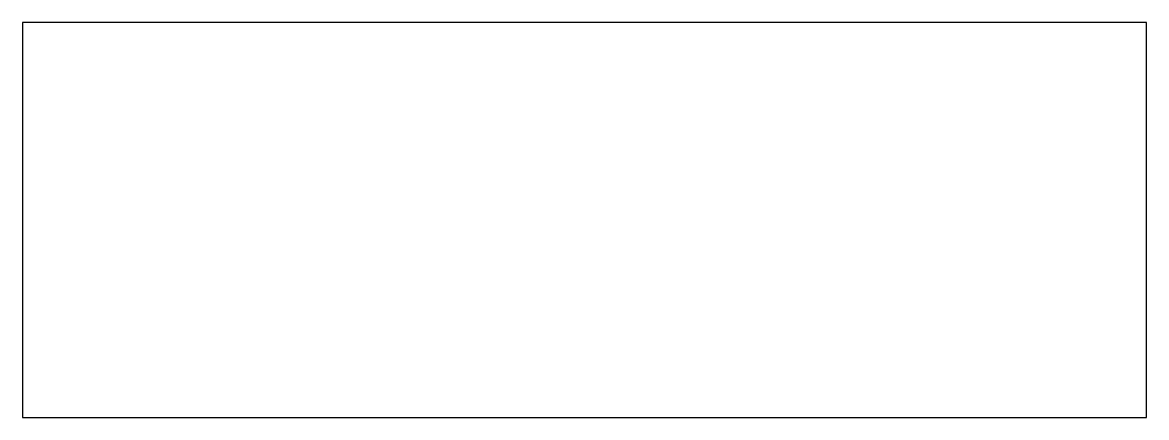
# Model space of a CAD drawing. Header units: millimetres. Extents: x -2.85 to 2.84, y -1 to 1.
import ezdxf

# ---------------------------------------------------------------- set-up
doc = ezdxf.new("R2010")
doc.units = ezdxf.units.MM

msp = doc.modelspace()

# ---------------------------------------------------------------- linework, layer by layer
for p, q in [((2.845, 1), (-2.845, 1)), ((-2.845, 1), (-2.845, -1)), ((2.845, -1), (2.845, 1)), ((-2.845, -1), (2.845, -1))]:
    msp.add_line(p, q)

doc.saveas('drawing.dxf')
